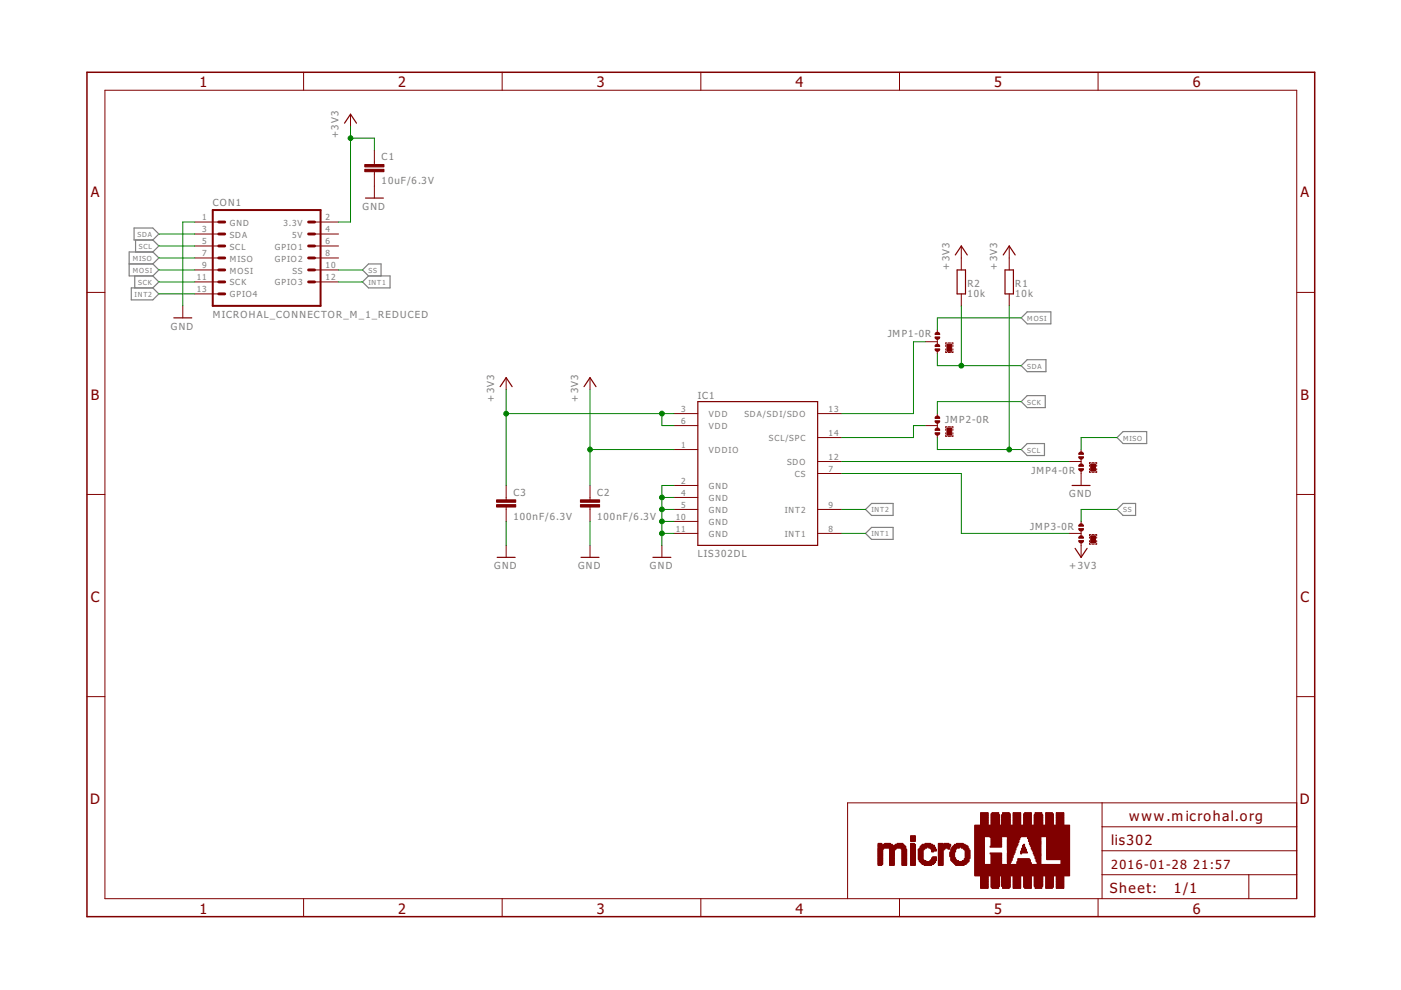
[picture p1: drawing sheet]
<svg xmlns="http://www.w3.org/2000/svg" width="297mm" height="210mm" viewBox="0 0 297 210" stroke-linecap="round" stroke-linejoin="round" font-family="sans-serif">
<defs><g id="words">
<g font-size="3.7" fill="#800000">
<text x="42.3" y="18.5">1</text>
<text x="84.4" y="18.5">2</text>
<text x="126.5" y="18.5">3</text>
<text x="168.7" y="18.5">4</text>
<text x="210.8" y="18.5">5</text>
<text x="252.9" y="18.5">6</text>
<text x="19.2" y="41.9">A</text>
<text x="275.7" y="41.9">A</text>
<text x="19.3" y="84.7">B</text>
<text x="275.8" y="84.7">B</text>
<text x="19.2" y="127.6">C</text>
<text x="275.7" y="127.6">C</text>
<text x="19.1" y="170.4">D</text>
<text x="275.6" y="170.4">D</text>
<text x="42.3" y="193.7">1</text>
<text x="84.4" y="193.7">2</text>
<text x="126.5" y="193.7">3</text>
<text x="168.7" y="193.7">4</text>
<text x="210.8" y="193.7">5</text>
<text x="252.9" y="193.7">6</text>
</g>
<g font-size="3.6" fill="#800000">
<text x="235.6" y="179.1">lis302</text>
<text x="239.4" y="174">www.microhal.org</text>
<text x="235.3" y="189.4">Sheet:</text>
<text x="248.9" y="189.3">1/1</text>
</g>
<g font-size="3.2" fill="#800000">
<text x="235.6" y="184.2">2016-01-28</text>
<text x="253" y="184.2">21:57</text>
</g>
<g font-size="2.5" fill="#808080">
<text x="71.8" y="29.3" transform="rotate(-90 71.8 29.3)">+3V3</text>
<text x="80.9" y="34">C1</text>
<text x="80.9" y="39.1">10uF/6.3V</text>
<text x="45.1" y="43.8">CON1</text>
<text x="76.8" y="44.5">GND</text>
<text x="201.3" y="57.2" transform="rotate(-90 201.3 57.2)">+3V3</text>
<text x="211.4" y="57.2" transform="rotate(-90 211.4 57.2)">+3V3</text>
<text x="205.1" y="63.1">10k</text>
<text x="205.1" y="60.8">R2</text>
<text x="215.3" y="63.1">10k</text>
<text x="215.3" y="60.8">R1</text>
<text x="36.2" y="69.9">GND</text>
<text x="45.1" y="67.4">MICROHAL_CONNECTOR_M_1_REDUCED</text>
<text x="188.2" y="71.4">JMP1-0R</text>
<text x="104.8" y="85.2" transform="rotate(-90 104.8 85.2)">+3V3</text>
<text x="122.6" y="85.2" transform="rotate(-90 122.6 85.2)">+3V3</text>
<text x="148" y="84.7">IC1</text>
<text x="200.4" y="89.7">JMP2-0R</text>
<text x="218.7" y="100.4">JMP4-0R</text>
<text x="108.8" y="105.1">C3</text>
<text x="126.6" y="105.1">C2</text>
<text x="226.7" y="105.5">GND</text>
<text x="108.8" y="110.2">100nF/6.3V</text>
<text x="126.6" y="110.2">100nF/6.3V</text>
<text x="218.4" y="112.3">JMP3-0R</text>
<text x="148" y="118.2">LIS302DL</text>
<text x="104.8" y="120.7">GND</text>
<text x="122.6" y="120.7">GND</text>
<text x="137.8" y="120.7">GND</text>
<text x="226.7" y="120.7">+3V3</text>
</g>
<g font-size="2.1" fill="#808080">
<text x="42.9" y="46.7">1</text>
<text x="48.7" y="47.8">GND</text>
<text x="60.1" y="47.8">3.3V</text>
<text x="69" y="46.7">2</text>
<text x="42.9" y="49.3">3</text>
<text x="42.9" y="51.8">5</text>
<text x="48.7" y="50.4">SDA</text>
<text x="48.7" y="52.9">SCL</text>
<text x="58.3" y="52.9">GPIO1</text>
<text x="61.9" y="50.4">5V</text>
<text x="69" y="49.3">4</text>
<text x="69" y="51.8">6</text>
<text x="41.7" y="59.4">11</text>
<text x="42.9" y="54.3">7</text>
<text x="42.9" y="56.9">9</text>
<text x="48.7" y="55.4">MISO</text>
<text x="48.7" y="58">MOSI</text>
<text x="58.3" y="55.5">GPIO2</text>
<text x="62" y="58">SS</text>
<text x="69" y="54.3">8</text>
<text x="69" y="56.9">10</text>
<text x="69" y="59.4">12</text>
<text x="41.7" y="62">13</text>
<text x="48.7" y="60.5">SCK</text>
<text x="48.7" y="63.1">GPIO4</text>
<text x="58.3" y="60.5">GPIO3</text>
<text x="144.5" y="87.3">3</text>
<text x="144.5" y="89.9">6</text>
<text x="150.3" y="88.5">VDD</text>
<text x="157.8" y="88.5">SDA/SDI/SDO</text>
<text x="175.7" y="87.3">13</text>
<text x="144.5" y="95">1</text>
<text x="150.3" y="91">VDD</text>
<text x="163" y="93.5">SCL/SPC</text>
<text x="175.7" y="92.4">14</text>
<text x="150.3" y="96.1">VDDIO</text>
<text x="166.9" y="98.6">SDO</text>
<text x="168.5" y="101.2">CS</text>
<text x="175.7" y="100">7</text>
<text x="175.7" y="97.5">12</text>
<text x="144.5" y="102.6">2</text>
<text x="144.5" y="105.1">4</text>
<text x="144.5" y="107.7">5</text>
<text x="150.3" y="103.7">GND</text>
<text x="150.3" y="106.2">GND</text>
<text x="175.7" y="107.7">9</text>
<text x="143.3" y="110.2">10</text>
<text x="143.3" y="112.7">11</text>
<text x="150.3" y="108.8">GND</text>
<text x="150.3" y="111.3">GND</text>
<text x="150.3" y="113.9">GND</text>
<text x="166.4" y="113.9">INT1</text>
<text x="166.4" y="108.8">INT2</text>
<text x="175.7" y="112.7">8</text>
</g>
<g font-size="1.8" fill="#808080">
<text x="29.1" y="50.2">SDA</text>
<text x="29.5" y="52.8">SCL</text>
<text x="28.1" y="57.9">MOSI</text>
<text x="28.1" y="55.3">MISO</text>
<text x="78.1" y="57.9">SS</text>
<text x="28.6" y="62.9">INT2</text>
<text x="29.3" y="60.4">SCK</text>
<text x="78.1" y="60.4">INT1</text>
<text x="217.8" y="68">MOSI</text>
<text x="217.8" y="78.2">SDA</text>
<text x="217.8" y="85.8">SCK</text>
<text x="217.8" y="96">SCL</text>
<text x="238.1" y="93.4">MISO</text>
<text x="184.8" y="113.7">INT1</text>
<text x="184.8" y="108.6">INT2</text>
<text x="238.1" y="108.6">SS</text>
</g>
</g></defs>
<g fill="none" stroke="#808080" stroke-width=".25">
<path d="M27.4 56h5M28.4 48.3h4l1.3 1.3-1.3 1.3h-4zM28.6 58.5v2.5M28.7 50.9v2.5M32.4 53.4h-5v5.1h5M32.4 56l1.3 1.2-1.3 1.3M32.4 50.9l1.3 1.3-1.3 1.2M32.4 58.5l1.3 1.3-1.3 1.2M32.4 53.4l1.3 1.3-1.3 1.3M76.9 59.8l1.2-1.3h4.6v2.5h-4.6zM78.1 58.5l-1.2-1.3 1.2-1.2h2.7v2.5M27.8 61h4.6l1.3 1.3-1.3 1.3h-4.6z"/>
<path d="M216.5 67.4l1.3-1.3h5v2.6h-5zM216.5 77.5l1.3-1.2h4v2.5h-4zM216.5 95.3l1.3-1.3h3.6v2.6h-3.6zM216.5 85.2l1.3-1.3h3.8v2.5h-3.8zM236.8 92.8l1.3-1.3h5v2.5h-5zM183.5 113.1l1.3-1.3h4.6v2.6h-4.6zM183.5 108l1.3-1.3h4.6v2.6h-4.6zM238.1 106.7h2.7v2.6h-2.7l-1.3-1.3z"/>
</g>
<g fill="none" stroke="#800000" stroke-width=".21">
<path d="M22.2 19.1h252.7v171.4h-252.7zM64.4 15.3v3.8M106.5 15.3v3.8M148.6 15.3v3.8M190.7 15.3v3.8M232.8 15.3v3.8M74.3 24.2v2.6M79.4 31.8v3.1M79.4 36.4v5.6M41.3 47.1h5.1M41.3 49.6h5.1M41.3 52.2h5.1"/>
<path d="M41.3 54.7h5.1M41.3 57.2h5.1M41.3 59.8h5.1M66.7 47.1h5.1M66.7 49.6h5.1M66.7 52.2h5.1M66.7 54.7h5.1M66.7 57.2h5.1M66.7 59.8h5.1M203.8 52.2v5M214 52.2v5M18.4 62h3.8"/>
<path d="M38.8 64.9v2.5M41.3 62.3h5.1M196.2 72.5h2.5M198.7 69.9v.8M198.7 71.9v1.1M198.7 74.2v.8M200.5 74.5v.2h.3M200.5 73.2v.3M200.5 74v.2M200.8 72.7h-.3v.3M201 74.7h.5M201 72.7h.5"/>
<path d="M201.8 72.7h.2v.3M202 74.5v.2h-.2M202 73.2v.3M202 74v.2M203.8 62.3v2.6M214 62.3v2.6M274.9 62h3.8M107.3 80.1v2.5M125.1 80.1v2.5M142.9 95.3h5.1M142.9 87.7h5.1M142.9 90.2h5.1"/>
<path d="M173.4 87.7h5M173.4 97.9h5M173.4 92.8h5M196.2 90.2h2.5M198.7 87.7v.8M198.7 89.7v1M198.7 92v.8M200.5 91v.2M200.5 91.8v.2M200.5 92.3v.2h.3M200.8 90.5h-.3v.2M201 92.5h.5"/>
<path d="M201 90.5h.5M201.8 90.5h.2v.2M202 91v.2M202 91.8v.2M202 92.3v.2h-.2M226.7 97.9h2.5M229.2 95.3v.8M229.2 97.3v1.1M229.2 99.6v3.3M231 98.6v.3M231 99.4v.2M231 99.9v.2h.2"/>
<path d="M231.2 98.1h-.2v.3M231.5 98.1h.5M232.3 98.1h.2v.3M232.5 98.6v.3M232.5 99.4v.2M232.5 99.9v.2h-.2M18.4 104.8h3.8M107.3 102.9v3.1M107.3 107.5v3.1M107.3 115.6v2.6M125.1 102.9v3.1M125.1 107.5v3.1"/>
<path d="M125.1 115.6v2.6M140.3 115.6v2.6M142.9 102.9h5.1M142.9 105.5h5.1M142.9 108h5.1M142.9 113.1h5.1M142.9 110.6h5.1M173.4 108h5M173.4 100.4h5M173.4 113.1h5M226.7 113.1h2.5M229.2 110.6v.7"/>
<path d="M229.2 112.6v1M229.2 114.9v3.3M231 115.1v.3h.2M231 113.9v.2M231 114.6v.3M231.2 113.3h-.2v.3M231.5 115.4h.5M231.5 113.3h.5M231.5 100.1h.5M232.3 113.3h.2v.3M232.5 115.1v.3h-.2M232.5 113.9v.2"/>
<path d="M232.5 114.6v.3M274.9 104.8h3.8M18.4 147.7h3.8M274.9 147.7h3.8M233.7 170.2v20.3M233.7 175.3h41.2M274.9 170.2h-95.2v20.3M64.4 190.5v3.9M106.5 190.5v3.9M148.6 190.5v3.9M190.7 190.5v3.9M232.8 190.5v3.9"/>
<path d="M233.7 185.5h41.2M233.7 180.4h41.2M264.8 185.5v5"/>
</g>
<path d="M18.4 15.3h260.3v179.1h-260.3z" fill="none" stroke="#800000" stroke-width=".32"/>
<g fill="#800000" stroke="#800000" stroke-width=".21">
<path d="M207.9 188.2h1.6v.2h-1.6z"/>
<path d="M210.3 188.2h1.5v.2h-1.5z"/>
<path d="M212.6 188.2h1.4v.2h-1.4z"/>
<path d="M214.8 188.2h1.6v.2h-1.6z"/>
<path d="M217.2 188.2h1.5v.2h-1.5z"/>
<path d="M219.5 188.2h1.4v.2h-1.4z"/>
<path d="M221.7 188.2h1.4v.2h-1.4z"/>
<path d="M223.9 188.2h1.7v.2h-1.7z"/>
<path d="M207.9 187.9h1.6v.3h-1.6z"/>
<path d="M210.1 187.9h1.6v.3h-1.6z"/>
<path d="M212.6 187.9h1.6v.3h-1.6z"/>
<path d="M214.8 187.9h1.6v.3h-1.6z"/>
<path d="M217 187.9h1.7v.3h-1.7z"/>
<path d="M219.5 187.9h1.4v.3h-1.4z"/>
<path d="M221.7 187.9h1.6v.3h-1.6z"/>
<path d="M223.9 187.9h1.7v.3h-1.7z"/>
<path d="M207.9 187.7h1.6v.3h-1.6z"/>
<path d="M210.1 187.7h1.8v.3h-1.8z"/>
<path d="M212.4 187.7h1.8v.3h-1.8z"/>
<path d="M214.8 187.7h1.6v.3h-1.6z"/>
<path d="M217 187.7h1.7v.3h-1.7z"/>
<path d="M219.3 187.7h1.8v.3h-1.8z"/>
<path d="M221.7 187.7h1.6v.3h-1.6z"/>
<path d="M223.9 187.7h1.7v.3h-1.7z"/>
<path d="M207.9 187.5h1.6v.2h-1.6z"/>
<path d="M210.1 187.5h1.8v.2h-1.8z"/>
<path d="M212.4 187.5h1.8v.2h-1.8z"/>
<path d="M214.8 187.5h1.6v.2h-1.6z"/>
<path d="M217 187.5h1.7v.2h-1.7z"/>
<path d="M219.3 187.5h1.8v.2h-1.8z"/>
<path d="M221.7 187.5h1.6v.2h-1.6z"/>
<path d="M223.9 187.5h1.7v.2h-1.7z"/>
<path d="M207.9 187.3h1.6v.3h-1.6z"/>
<path d="M210.1 187.3h1.8v.3h-1.8z"/>
<path d="M212.4 187.3h1.8v.3h-1.8z"/>
<path d="M214.8 187.3h1.6v.3h-1.6z"/>
<path d="M217 187.3h1.7v.3h-1.7z"/>
<path d="M219.3 187.3h1.8v.3h-1.8z"/>
<path d="M221.7 187.3h1.6v.3h-1.6z"/>
<path d="M223.9 187.3h1.7v.3h-1.7z"/>
<path d="M207.9 187.1h1.6v.2h-1.6z"/>
<path d="M210.1 187.1h1.8v.2h-1.8z"/>
<path d="M212.4 187.1h1.8v.2h-1.8z"/>
<path d="M214.8 187.1h1.6v.2h-1.6z"/>
<path d="M217 187.1h1.7v.2h-1.7z"/>
<path d="M219.3 187.1h1.8v.2h-1.8z"/>
<path d="M221.7 187.1h1.6v.2h-1.6z"/>
<path d="M223.9 187.1h1.7v.2h-1.7z"/>
<path d="M207.9 186.9h1.6v.2h-1.6z"/>
<path d="M210.1 186.9h1.8v.2h-1.8z"/>
<path d="M212.4 186.9h1.8v.2h-1.8z"/>
<path d="M214.8 186.9h1.6v.2h-1.6z"/>
<path d="M217 186.9h1.7v.2h-1.7z"/>
<path d="M219.3 186.9h1.8v.2h-1.8z"/>
<path d="M221.7 186.9h1.6v.2h-1.6z"/>
<path d="M223.9 186.9h1.7v.2h-1.7z"/>
<path d="M207.9 186.7h1.6v.2h-1.6z"/>
<path d="M210.1 186.7h1.8v.2h-1.8z"/>
<path d="M212.4 186.7h1.8v.2h-1.8z"/>
<path d="M214.8 186.7h1.6v.2h-1.6z"/>
<path d="M217 186.7h1.7v.2h-1.7z"/>
<path d="M219.3 186.7h1.8v.2h-1.8z"/>
<path d="M221.7 186.7h1.6v.2h-1.6z"/>
<path d="M223.9 186.7h1.7v.2h-1.7z"/>
<path d="M207.9 186.5h1.6v.2h-1.6z"/>
<path d="M210.1 186.5h1.8v.2h-1.8z"/>
<path d="M212.4 186.5h1.8v.2h-1.8z"/>
<path d="M214.8 186.5h1.6v.2h-1.6z"/>
<path d="M217 186.5h1.7v.2h-1.7z"/>
<path d="M219.3 186.5h1.8v.2h-1.8z"/>
<path d="M221.7 186.5h1.6v.2h-1.6z"/>
<path d="M223.9 186.5h1.7v.2h-1.7z"/>
<path d="M207.9 186.3h1.6v.2h-1.6z"/>
<path d="M210.1 186.3h1.8v.2h-1.8z"/>
<path d="M212.4 186.3h1.8v.2h-1.8z"/>
<path d="M214.8 186.3h1.6v.2h-1.6z"/>
<path d="M217 186.3h1.7v.2h-1.7z"/>
<path d="M219.3 186.3h1.8v.2h-1.8z"/>
<path d="M221.7 186.3h1.6v.2h-1.6z"/>
<path d="M223.9 186.3h1.7v.2h-1.7z"/>
<path d="M207.9 186.1h1.6v.2h-1.6z"/>
<path d="M210.1 186.1h1.8v.2h-1.8z"/>
<path d="M212.4 186.1h1.8v.2h-1.8z"/>
<path d="M214.8 186.1h1.6v.2h-1.6z"/>
<path d="M217 186.1h1.7v.2h-1.7z"/>
<path d="M219.3 186.1h1.8v.2h-1.8z"/>
<path d="M221.7 186.1h1.6v.2h-1.6z"/>
<path d="M223.9 186.1h1.7v.2h-1.7z"/>
<path d="M207.9 185.9h1.6v.2h-1.6z"/>
<path d="M210.1 185.9h1.8v.2h-1.8z"/>
<path d="M212.4 185.9h1.8v.2h-1.8z"/>
<path d="M214.8 185.9h1.6v.2h-1.6z"/>
<path d="M217 185.9h1.7v.2h-1.7z"/>
<path d="M219.3 185.9h1.8v.2h-1.8z"/>
<path d="M221.7 185.9h1.6v.2h-1.6z"/>
<path d="M223.9 185.9h1.7v.2h-1.7z"/>
<path d="M207.9 185.7h1.6v.2h-1.6z"/>
<path d="M210.1 185.7h1.8v.2h-1.8z"/>
<path d="M212.4 185.7h1.8v.2h-1.8z"/>
<path d="M214.8 185.7h1.6v.2h-1.6z"/>
<path d="M217 185.7h1.7v.2h-1.7z"/>
<path d="M219.3 185.7h1.8v.2h-1.8z"/>
<path d="M221.7 185.7h1.6v.2h-1.6z"/>
<path d="M223.9 185.7h1.7v.2h-1.7z"/>
<path d="M206.7 185.5h20.1v.2h-20.1z"/>
<path d="M206.7 185.3h20.1v.2h-20.1z"/>
<path d="M206.7 185.1h20.1v.2h-20.1z"/>
<path d="M206.7 184.9h20.1v.2h-20.1z"/>
<path d="M206.7 184.7h20.1v.2h-20.1z"/>
<path d="M206.7 184.5h20.1v.2h-20.1z"/>
<path d="M206.7 184.3h20.1v.2h-20.1z"/>
<path d="M206.7 184.1h20.1v.2h-20.1z"/>
<path d="M206.7 183.9h20.1v.2h-20.1z"/>
<path d="M206.7 183.7h20.1v.2h-20.1z"/>
<path d="M206.7 183.5h20.1v.2h-20.1z"/>
<path d="M186.2 183.3h.8v.2h-.8z"/>
<path d="M188.6 183.3h1v.2h-1z"/>
<path d="M191.2 183.3h1v.2h-1z"/>
<path d="M193.1 183.3h1v.2h-1z"/>
<path d="M195.9 183.3h1.6v.2h-1.6z"/>
<path d="M198.9 183.3h1.1v.2h-1.1z"/>
<path d="M202.6 183.3h1.8v.2h-1.8z"/>
<path d="M206.7 183.3h20.1v.2h-20.1z"/>
<path d="M186.1 183.1h1.1v.2h-1.1z"/>
<path d="M188.6 183.1h1v.2h-1z"/>
<path d="M191.2 183.1h1v.2h-1z"/>
<path d="M193.1 183.1h1v.2h-1z"/>
<path d="M195.5 183.1h2.5v.2h-2.5z"/>
<path d="M198.9 183.1h1.1v.2h-1.1z"/>
<path d="M202.4 183.1h2.5v.2h-2.5z"/>
<path d="M206.7 183.1h2v.2h-2z"/>
<path d="M210.1 183.1h2.3v.2h-2.3z"/>
<path d="M213.6 183.1h.6v.2h-.6z"/>
<path d="M215.6 183.1h3.1v.2h-3.1z"/>
<path d="M220.1 183.1h.6v.2h-.6z"/>
<path d="M225 183.1h1.8v.2h-1.8z"/>
<path d="M186.1 182.9h1.1v.2h-1.1z"/>
<path d="M188.6 182.9h1v.2h-1z"/>
<path d="M191.2 182.9h1v.2h-1z"/>
<path d="M193.1 182.9h1v.2h-1z"/>
<path d="M195.3 182.9h2.8v.2h-2.8z"/>
<path d="M198.9 182.9h1.1v.2h-1.1z"/>
<path d="M202.2 182.9h2.8v.2h-2.8z"/>
<path d="M206.7 182.9h2v.2h-2z"/>
<path d="M210.1 182.9h2.3v.2h-2.3z"/>
<path d="M213.6 182.9h.6v.2h-.6z"/>
<path d="M215.6 182.9h3.1v.2h-3.1z"/>
<path d="M219.9 182.9h.8v.2h-.8z"/>
<path d="M225 182.9h1.8v.2h-1.8z"/>
<path d="M186.1 182.7h1.1v.2h-1.1z"/>
<path d="M188.6 182.7h1v.2h-1z"/>
<path d="M191.2 182.7h1v.2h-1z"/>
<path d="M193.1 182.7h1v.2h-1z"/>
<path d="M195.1 182.7h3.3v.2h-3.3z"/>
<path d="M198.9 182.7h1.1v.2h-1.1z"/>
<path d="M202 182.7h3.3v.2h-3.3z"/>
<path d="M206.7 182.7h2v.2h-2z"/>
<path d="M210.1 182.7h2.3v.2h-2.3z"/>
<path d="M213.6 182.7h.8v.2h-.8z"/>
<path d="M215.6 182.7h2.8v.2h-2.8z"/>
<path d="M219.9 182.7h.8v.2h-.8z"/>
<path d="M225 182.7h1.8v.2h-1.8z"/>
<path d="M186.1 182.5h1.1v.2h-1.1z"/>
<path d="M188.6 182.5h1v.2h-1z"/>
<path d="M191.2 182.5h1v.2h-1z"/>
<path d="M193.1 182.5h1v.2h-1z"/>
<path d="M194.9 182.5h1.4v.2h-1.4z"/>
<path d="M197.1 182.5h1.3v.2h-1.3z"/>
<path d="M198.9 182.5h1.1v.2h-1.1z"/>
<path d="M201.8 182.5h1.4v.2h-1.4z"/>
<path d="M204 182.5h1.5v.2h-1.5z"/>
<path d="M206.7 182.5h2v.2h-2z"/>
<path d="M210.1 182.5h2.3v.2h-2.3z"/>
<path d="M213.6 182.5h.8v.2h-.8z"/>
<path d="M215.8 182.5h2.6v.2h-2.6z"/>
<path d="M219.7 182.5h1v.2h-1z"/>
<path d="M225 182.5h1.8v.2h-1.8z"/>
<path d="M186.1 182.3h1.1v.2h-1.1z"/>
<path d="M188.6 182.3h1v.2h-1z"/>
<path d="M191.2 182.3h1v.2h-1z"/>
<path d="M193.1 182.3h1v.2h-1z"/>
<path d="M194.9 182.3h1v.2h-1z"/>
<path d="M197.3 182.3h1.2v.2h-1.2z"/>
<path d="M198.9 182.3h1.1v.2h-1.1z"/>
<path d="M201.6 182.3h1.2v.2h-1.2z"/>
<path d="M204.4 182.3h1v.2h-1z"/>
<path d="M206.7 182.3h2v.2h-2z"/>
<path d="M210.1 182.3h2.3v.2h-2.3z"/>
<path d="M213.6 182.3h1v.2h-1z"/>
<path d="M215.8 182.3h2.6v.2h-2.6z"/>
<path d="M219.7 182.3h1v.2h-1z"/>
<path d="M225 182.3h1.8v.2h-1.8z"/>
<path d="M186.1 182.1h1.1v.2h-1.1z"/>
<path d="M188.6 182.1h1v.2h-1z"/>
<path d="M191.2 182.1h1v.2h-1z"/>
<path d="M193.1 182.1h1v.2h-1z"/>
<path d="M194.7 182.1h1v.2h-1z"/>
<path d="M197.5 182.1h1v.2h-1z"/>
<path d="M198.9 182.1h1.1v.2h-1.1z"/>
<path d="M201.6 182.1h1v.2h-1z"/>
<path d="M204.4 182.1h1v.2h-1z"/>
<path d="M206.7 182.1h2v.2h-2z"/>
<path d="M210.1 182.1h2.3v.2h-2.3z"/>
<path d="M213.6 182.1h1v.2h-1z"/>
<path d="M215.8 182.1h2.4v.2h-2.4z"/>
<path d="M219.7 182.1h1v.2h-1z"/>
<path d="M221.9 182.1h4.9v.2h-4.9z"/>
<path d="M186.1 181.9h1.1v.2h-1.1z"/>
<path d="M188.6 181.9h1v.2h-1z"/>
<path d="M191.2 181.9h1v.2h-1z"/>
<path d="M193.1 181.9h1v.2h-1z"/>
<path d="M194.7 181.9h1v.2h-1z"/>
<path d="M197.5 181.9h1v.2h-1z"/>
<path d="M198.9 181.9h1.1v.2h-1.1z"/>
<path d="M201.6 181.9h1v.2h-1z"/>
<path d="M204.6 181.9h1.1v.2h-1.1z"/>
<path d="M206.7 181.9h2v.2h-2z"/>
<path d="M210.1 181.9h2.3v.2h-2.3z"/>
<path d="M213.6 181.9h1v.2h-1z"/>
<path d="M219.5 181.9h1.2v.2h-1.2z"/>
<path d="M221.9 181.9h4.9v.2h-4.9z"/>
<path d="M186.1 181.7h1.1v.2h-1.1z"/>
<path d="M188.6 181.7h1v.2h-1z"/>
<path d="M191.2 181.7h1v.2h-1z"/>
<path d="M193.1 181.7h1v.2h-1z"/>
<path d="M194.7 181.7h1v.2h-1z"/>
<path d="M197.7 181.7h.8v.2h-.8z"/>
<path d="M198.9 181.7h1.1v.2h-1.1z"/>
<path d="M201.6 181.7h.8v.2h-.8z"/>
<path d="M204.6 181.7h1.1v.2h-1.1z"/>
<path d="M206.7 181.7h2v.2h-2z"/>
<path d="M210.1 181.7h2.3v.2h-2.3z"/>
<path d="M213.6 181.7h1.2v.2h-1.2z"/>
<path d="M219.5 181.7h1.2v.2h-1.2z"/>
<path d="M221.9 181.7h4.9v.2h-4.9z"/>
<path d="M186.1 181.4h1.1v.3h-1.1z"/>
<path d="M188.6 181.4h1v.3h-1z"/>
<path d="M191.2 181.4h1v.3h-1z"/>
<path d="M193.1 181.4h1v.3h-1z"/>
<path d="M194.7 181.4h1v.3h-1z"/>
<path d="M198.9 181.4h1.1v.3h-1.1z"/>
<path d="M201.4 181.4h1v.3h-1z"/>
<path d="M204.6 181.4h1.1v.3h-1.1z"/>
<path d="M206.7 181.4h2v.3h-2z"/>
<path d="M210.1 181.4h2.3v.3h-2.3z"/>
<path d="M213.6 181.4h1.2v.3h-1.2z"/>
<path d="M219.5 181.4h1.2v.3h-1.2z"/>
<path d="M221.9 181.4h4.9v.3h-4.9z"/>
<path d="M186.1 181.3h1.1v.2h-1.1z"/>
<path d="M188.6 181.3h1v.2h-1z"/>
<path d="M191.2 181.3h1v.2h-1z"/>
<path d="M193.1 181.3h1v.2h-1z"/>
<path d="M194.7 181.3h1v.2h-1z"/>
<path d="M198.9 181.3h1.1v.2h-1.1z"/>
<path d="M201.4 181.3h1v.2h-1z"/>
<path d="M204.6 181.3h1.1v.2h-1.1z"/>
<path d="M206.7 181.3h2v.2h-2z"/>
<path d="M210.1 181.3h2.3v.2h-2.3z"/>
<path d="M213.6 181.3h1.2v.2h-1.2z"/>
<path d="M219.3 181.3h1.4v.2h-1.4z"/>
<path d="M221.9 181.3h4.9v.2h-4.9z"/>
<path d="M186.1 181h1.1v.3h-1.1z"/>
<path d="M188.6 181h1v.3h-1z"/>
<path d="M191.2 181h1v.3h-1z"/>
<path d="M193.1 181h1v.3h-1z"/>
<path d="M194.7 181h1v.3h-1z"/>
<path d="M198.9 181h1.1v.3h-1.1z"/>
<path d="M201.4 181h1v.3h-1z"/>
<path d="M204.6 181h1.1v.3h-1.1z"/>
<path d="M206.7 181h2v.3h-2z"/>
<path d="M210.1 181h2.3v.3h-2.3z"/>
<path d="M213.6 181h1.4v.3h-1.4z"/>
<path d="M219.3 181h1.4v.3h-1.4z"/>
<path d="M221.9 181h4.9v.3h-4.9z"/>
<path d="M186.1 180.8h1.1v.3h-1.1z"/>
<path d="M188.6 180.8h1v.3h-1z"/>
<path d="M191.2 180.8h1v.3h-1z"/>
<path d="M193.1 180.8h1v.3h-1z"/>
<path d="M194.7 180.8h1v.3h-1z"/>
<path d="M198.9 180.8h1.1v.3h-1.1z"/>
<path d="M201.4 180.8h1v.3h-1z"/>
<path d="M204.6 180.8h1.1v.3h-1.1z"/>
<path d="M206.7 180.8h2v.3h-2z"/>
<path d="M209.9 180.8h2.5v.3h-2.5z"/>
<path d="M213.6 180.8h1.4v.3h-1.4z"/>
<path d="M216.4 180.8h.2v.3h-.2z"/>
<path d="M219.1 180.8h1.6v.3h-1.6z"/>
<path d="M221.9 180.8h4.9v.3h-4.9z"/>
<path d="M186.1 180.6h1.1v.2h-1.1z"/>
<path d="M188.6 180.6h1v.2h-1z"/>
<path d="M191.2 180.6h1v.2h-1z"/>
<path d="M193.1 180.6h1v.2h-1z"/>
<path d="M194.7 180.6h1v.2h-1z"/>
<path d="M198.9 180.6h1.1v.2h-1.1z"/>
<path d="M201.4 180.6h1v.2h-1z"/>
<path d="M204.6 180.6h1.1v.2h-1.1z"/>
<path d="M206.7 180.6h2v.2h-2z"/>
<path d="M213.6 180.6h1.6v.2h-1.6z"/>
<path d="M216.4 180.6h1.4v.2h-1.4z"/>
<path d="M219.1 180.6h1.6v.2h-1.6z"/>
<path d="M221.9 180.6h4.9v.2h-4.9z"/>
<path d="M186.1 180.4h1.1v.2h-1.1z"/>
<path d="M188.6 180.4h1v.2h-1z"/>
<path d="M191.2 180.4h1v.2h-1z"/>
<path d="M193.1 180.4h1v.2h-1z"/>
<path d="M194.7 180.4h1v.2h-1z"/>
<path d="M197.5 180.4h.5v.2h-.5z"/>
<path d="M198.9 180.4h1.1v.2h-1.1z"/>
<path d="M201.6 180.4h1v.2h-1z"/>
<path d="M204.6 180.4h1.1v.2h-1.1z"/>
<path d="M206.7 180.4h2v.2h-2z"/>
<path d="M213.6 180.4h1.6v.2h-1.6z"/>
<path d="M216.4 180.4h1.2v.2h-1.2z"/>
<path d="M219.1 180.4h1.6v.2h-1.6z"/>
<path d="M221.9 180.4h4.9v.2h-4.9z"/>
<path d="M186.1 180.2h1.1v.2h-1.1z"/>
<path d="M188.6 180.2h1v.2h-1z"/>
<path d="M191.2 180.2h1v.2h-1z"/>
<path d="M193.1 180.2h1v.2h-1z"/>
<path d="M194.7 180.2h1v.2h-1z"/>
<path d="M197.5 180.2h1v.2h-1z"/>
<path d="M198.9 180.2h1.1v.2h-1.1z"/>
<path d="M201.6 180.2h1v.2h-1z"/>
<path d="M204.6 180.2h1.1v.2h-1.1z"/>
<path d="M206.7 180.2h2v.2h-2z"/>
<path d="M213.6 180.2h1.6v.2h-1.6z"/>
<path d="M216.6 180.2h1v.2h-1z"/>
<path d="M218.9 180.2h1.8v.2h-1.8z"/>
<path d="M221.9 180.2h4.9v.2h-4.9z"/>
<path d="M186.1 180h1.1v.2h-1.1z"/>
<path d="M188.6 180h1.2v.2h-1.2z"/>
<path d="M191.2 180h1v.2h-1z"/>
<path d="M193.1 180h1v.2h-1z"/>
<path d="M194.7 180h1.2v.2h-1.2z"/>
<path d="M197.5 180h1v.2h-1z"/>
<path d="M198.9 180h1.3v.2h-1.3z"/>
<path d="M201.6 180h1v.2h-1z"/>
<path d="M204.4 180h1v.2h-1z"/>
<path d="M206.7 180h2v.2h-2z"/>
<path d="M213.6 180h1.8v.2h-1.8z"/>
<path d="M216.6 180h1v.2h-1z"/>
<path d="M218.9 180h1.8v.2h-1.8z"/>
<path d="M221.9 180h4.9v.2h-4.9z"/>
<path d="M186.1 179.8h1.3v.2h-1.3z"/>
<path d="M188.6 179.8h1.4v.2h-1.4z"/>
<path d="M191 179.8h1v.2h-1z"/>
<path d="M193.1 179.8h1v.2h-1z"/>
<path d="M194.9 179.8h1.2v.2h-1.2z"/>
<path d="M197.3 179.8h1v.2h-1z"/>
<path d="M198.9 179.8h1.5v.2h-1.5z"/>
<path d="M201 179.8h.4v.2h-.4z"/>
<path d="M201.8 179.8h1v.2h-1z"/>
<path d="M204.2 179.8h1.2v.2h-1.2z"/>
<path d="M206.7 179.8h2v.2h-2z"/>
<path d="M213.6 179.8h1.8v.2h-1.8z"/>
<path d="M216.6 179.8h.8v.2h-.8z"/>
<path d="M218.7 179.8h2v.2h-2z"/>
<path d="M221.9 179.8h4.9v.2h-4.9z"/>
<path d="M186.2 179.6h5.8v.2h-5.8z"/>
<path d="M193.1 179.6h1v.2h-1z"/>
<path d="M195.1 179.6h1.4v.2h-1.4z"/>
<path d="M196.9 179.6h1.5v.2h-1.5z"/>
<path d="M198.9 179.6h2.5v.2h-2.5z"/>
<path d="M201.8 179.6h1.6v.2h-1.6z"/>
<path d="M203.8 179.6h1.5v.2h-1.5z"/>
<path d="M206.7 179.6h2v.2h-2z"/>
<path d="M213.6 179.6h1.8v.2h-1.8z"/>
<path d="M216.8 179.6h.6v.2h-.6z"/>
<path d="M218.7 179.6h2v.2h-2z"/>
<path d="M221.9 179.6h4.9v.2h-4.9z"/>
<path d="M186.2 179.4h5.8v.2h-5.8z"/>
<path d="M193.1 179.4h1v.2h-1z"/>
<path d="M195.1 179.4h3v.2h-3z"/>
<path d="M198.9 179.4h2.5v.2h-2.5z"/>
<path d="M202 179.4h3.3v.2h-3.3z"/>
<path d="M206.7 179.4h2v.2h-2z"/>
<path d="M209.9 179.4h2.5v.2h-2.5z"/>
<path d="M213.6 179.4h2v.2h-2z"/>
<path d="M216.8 179.4h.4v.2h-.4z"/>
<path d="M218.7 179.4h2v.2h-2z"/>
<path d="M221.9 179.4h4.9v.2h-4.9z"/>
<path d="M186.1 179.2h3.3v.2h-3.3z"/>
<path d="M189.6 179.2h2.2v.2h-2.2z"/>
<path d="M193.1 179.2h1v.2h-1z"/>
<path d="M195.3 179.2h2.8v.2h-2.8z"/>
<path d="M198.9 179.2h2.7v.2h-2.7z"/>
<path d="M202.2 179.2h2.8v.2h-2.8z"/>
<path d="M206.7 179.2h2v.2h-2z"/>
<path d="M210.1 179.2h2.3v.2h-2.3z"/>
<path d="M213.6 179.2h2v.2h-2z"/>
<path d="M216.8 179.2h.4v.2h-.4z"/>
<path d="M218.4 179.2h2.3v.2h-2.3z"/>
<path d="M221.9 179.2h4.9v.2h-4.9z"/>
<path d="M186.2 179h.8v.2h-.8z"/>
<path d="M187.2 179h2v.2h-2z"/>
<path d="M189.8 179h1.8v.2h-1.8z"/>
<path d="M193.1 179h1v.2h-1z"/>
<path d="M195.5 179h2.2v.2h-2.2z"/>
<path d="M198.9 179h2.7v.2h-2.7z"/>
<path d="M202.4 179h2.2v.2h-2.2z"/>
<path d="M206.7 179h2v.2h-2z"/>
<path d="M210.1 179h2.3v.2h-2.3z"/>
<path d="M213.6 179h2.2v.2h-2.2z"/>
<path d="M217 179h.2v.2h-.2z"/>
<path d="M218.4 179h2.3v.2h-2.3z"/>
<path d="M221.9 179h4.9v.2h-4.9z"/>
<path d="M186.2 178.8h.8v.2h-.8z"/>
<path d="M187.6 178.8h1.2v.2h-1.2z"/>
<path d="M190.2 178.8h1.2v.2h-1.2z"/>
<path d="M193.1 178.8h.8v.2h-.8z"/>
<path d="M196.1 178.8h1.2v.2h-1.2z"/>
<path d="M198.9 178.8h1.1v.2h-1.1z"/>
<path d="M200.2 178.8h1v.2h-1z"/>
<path d="M202.8 178.8h1.4v.2h-1.4z"/>
<path d="M206.7 178.8h2v.2h-2z"/>
<path d="M210.1 178.8h2.3v.2h-2.3z"/>
<path d="M213.6 178.8h2.2v.2h-2.2z"/>
<path d="M218.2 178.8h2.5v.2h-2.5z"/>
<path d="M221.9 178.8h4.9v.2h-4.9z"/>
<path d="M206.7 178.6h2v.2h-2z"/>
<path d="M210.1 178.6h2.3v.2h-2.3z"/>
<path d="M213.6 178.6h2.2v.2h-2.2z"/>
<path d="M218.2 178.6h2.5v.2h-2.5z"/>
<path d="M221.9 178.6h4.9v.2h-4.9z"/>
<path d="M206.7 178.4h2v.2h-2z"/>
<path d="M210.1 178.4h2.3v.2h-2.3z"/>
<path d="M213.6 178.4h2.4v.2h-2.4z"/>
<path d="M218.2 178.4h2.5v.2h-2.5z"/>
<path d="M221.9 178.4h4.9v.2h-4.9z"/>
<path d="M193.1 178.2h1v.2h-1z"/>
<path d="M206.7 178.2h2v.2h-2z"/>
<path d="M210.1 178.2h2.3v.2h-2.3z"/>
<path d="M213.6 178.2h2.4v.2h-2.4z"/>
<path d="M218.1 178.2h2.6v.2h-2.6z"/>
<path d="M221.9 178.2h4.9v.2h-4.9z"/>
<path d="M193.1 178h1v.2h-1z"/>
<path d="M206.7 178h2v.2h-2z"/>
<path d="M210.1 178h2.3v.2h-2.3z"/>
<path d="M213.6 178h2.4v.2h-2.4z"/>
<path d="M218.1 178h2.6v.2h-2.6z"/>
<path d="M221.9 178h4.9v.2h-4.9z"/>
<path d="M193.1 177.8h1v.2h-1z"/>
<path d="M206.7 177.8h2v.2h-2z"/>
<path d="M210.1 177.8h2.3v.2h-2.3z"/>
<path d="M213.6 177.8h2.6v.2h-2.6z"/>
<path d="M218.1 177.8h2.6v.2h-2.6z"/>
<path d="M221.9 177.8h4.9v.2h-4.9z"/>
<path d="M193.1 177.6h1v.2h-1z"/>
<path d="M206.7 177.6h2v.2h-2z"/>
<path d="M210.1 177.6h2.3v.2h-2.3z"/>
<path d="M213.6 177.6h2.6v.2h-2.6z"/>
<path d="M217.8 177.6h2.9v.2h-2.9z"/>
<path d="M221.9 177.6h4.9v.2h-4.9z"/>
<path d="M193.1 177.4h1v.2h-1z"/>
<path d="M206.7 177.4h2v.2h-2z"/>
<path d="M209.9 177.4h2.5v.2h-2.5z"/>
<path d="M213.6 177.4h2.8v.2h-2.8z"/>
<path d="M217.8 177.4h2.9v.2h-2.9z"/>
<path d="M221.9 177.4h4.9v.2h-4.9z"/>
<path d="M193.1 177.2h1v.2h-1z"/>
<path d="M206.7 177.2h20.1v.2h-20.1z"/>
<path d="M206.7 177h20.1v.2h-20.1z"/>
<path d="M206.7 176.8h20.1v.2h-20.1z"/>
<path d="M206.7 176.6h20.1v.2h-20.1z"/>
<path d="M206.7 176.4h20.1v.2h-20.1z"/>
<path d="M206.7 176.2h20.1v.2h-20.1z"/>
<path d="M206.7 176h20.1v.2h-20.1z"/>
<path d="M206.7 175.8h20.1v.2h-20.1z"/>
<path d="M206.7 175.6h20.1v.2h-20.1z"/>
<path d="M206.7 175.3h20.1v.3h-20.1z"/>
<path d="M206.7 175.2h20.1v.2h-20.1z"/>
<path d="M206.7 174.9h20.1v.3h-20.1z"/>
<path d="M207.9 174.8h1.6v.2h-1.6z"/>
<path d="M210.1 174.8h1.8v.2h-1.8z"/>
<path d="M212.4 174.8h1.8v.2h-1.8z"/>
<path d="M214.8 174.8h1.6v.2h-1.6z"/>
<path d="M217 174.8h1.7v.2h-1.7z"/>
<path d="M219.3 174.8h1.8v.2h-1.8z"/>
<path d="M221.7 174.8h1.6v.2h-1.6z"/>
<path d="M223.9 174.8h1.7v.2h-1.7z"/>
<path d="M207.9 174.5h1.6v.3h-1.6z"/>
<path d="M210.1 174.5h1.8v.3h-1.8z"/>
<path d="M212.4 174.5h1.8v.3h-1.8z"/>
<path d="M214.8 174.5h1.6v.3h-1.6z"/>
<path d="M217 174.5h1.7v.3h-1.7z"/>
<path d="M219.3 174.5h1.8v.3h-1.8z"/>
<path d="M221.7 174.5h1.6v.3h-1.6z"/>
<path d="M223.9 174.5h1.7v.3h-1.7z"/>
<path d="M207.9 174.3h1.6v.2h-1.6z"/>
<path d="M210.1 174.3h1.8v.2h-1.8z"/>
<path d="M212.4 174.3h1.8v.2h-1.8z"/>
<path d="M214.8 174.3h1.6v.2h-1.6z"/>
<path d="M217 174.3h1.7v.2h-1.7z"/>
<path d="M219.3 174.3h1.8v.2h-1.8z"/>
<path d="M221.7 174.3h1.6v.2h-1.6z"/>
<path d="M223.9 174.3h1.7v.2h-1.7z"/>
<path d="M207.9 174.1h1.6v.2h-1.6z"/>
<path d="M210.1 174.1h1.8v.2h-1.8z"/>
<path d="M212.4 174.1h1.8v.2h-1.8z"/>
<path d="M214.8 174.1h1.6v.2h-1.6z"/>
<path d="M217 174.1h1.7v.2h-1.7z"/>
<path d="M219.3 174.1h1.8v.2h-1.8z"/>
<path d="M221.7 174.1h1.6v.2h-1.6z"/>
<path d="M223.9 174.1h1.7v.2h-1.7z"/>
<path d="M207.9 173.9h1.6v.2h-1.6z"/>
<path d="M210.1 173.9h1.8v.2h-1.8z"/>
<path d="M212.4 173.9h1.8v.2h-1.8z"/>
<path d="M214.8 173.9h1.6v.2h-1.6z"/>
<path d="M217 173.9h1.7v.2h-1.7z"/>
<path d="M219.3 173.9h1.8v.2h-1.8z"/>
<path d="M221.7 173.9h1.6v.2h-1.6z"/>
<path d="M223.9 173.9h1.7v.2h-1.7z"/>
<path d="M207.9 173.7h1.6v.2h-1.6z"/>
<path d="M210.1 173.7h1.8v.2h-1.8z"/>
<path d="M212.4 173.7h1.8v.2h-1.8z"/>
<path d="M214.8 173.7h1.6v.2h-1.6z"/>
<path d="M217 173.7h1.7v.2h-1.7z"/>
<path d="M219.3 173.7h1.8v.2h-1.8z"/>
<path d="M221.7 173.7h1.6v.2h-1.6z"/>
<path d="M223.9 173.7h1.7v.2h-1.7z"/>
<path d="M207.9 173.5h1.6v.2h-1.6z"/>
<path d="M210.1 173.5h1.8v.2h-1.8z"/>
<path d="M212.4 173.5h1.8v.2h-1.8z"/>
<path d="M214.8 173.5h1.6v.2h-1.6z"/>
<path d="M217 173.5h1.7v.2h-1.7z"/>
<path d="M219.3 173.5h1.8v.2h-1.8z"/>
<path d="M221.7 173.5h1.6v.2h-1.6z"/>
<path d="M223.9 173.5h1.7v.2h-1.7z"/>
<path d="M207.9 173.3h1.6v.2h-1.6z"/>
<path d="M210.1 173.3h1.8v.2h-1.8z"/>
<path d="M212.4 173.3h1.8v.2h-1.8z"/>
<path d="M214.8 173.3h1.6v.2h-1.6z"/>
<path d="M217 173.3h1.7v.2h-1.7z"/>
<path d="M219.3 173.3h1.8v.2h-1.8z"/>
<path d="M221.7 173.3h1.6v.2h-1.6z"/>
<path d="M223.9 173.3h1.7v.2h-1.7z"/>
<path d="M207.9 173.1h1.6v.2h-1.6z"/>
<path d="M210.1 173.1h1.8v.2h-1.8z"/>
<path d="M212.4 173.1h1.8v.2h-1.8z"/>
<path d="M214.8 173.1h1.6v.2h-1.6z"/>
<path d="M217 173.1h1.7v.2h-1.7z"/>
<path d="M219.3 173.1h1.8v.2h-1.8z"/>
<path d="M221.7 173.1h1.6v.2h-1.6z"/>
<path d="M223.9 173.1h1.7v.2h-1.7z"/>
<path d="M207.9 172.9h1.6v.2h-1.6z"/>
<path d="M210.1 172.9h1.8v.2h-1.8z"/>
<path d="M212.4 172.9h1.8v.2h-1.8z"/>
<path d="M214.8 172.9h1.6v.2h-1.6z"/>
<path d="M217 172.9h1.7v.2h-1.7z"/>
<path d="M219.3 172.9h1.8v.2h-1.8z"/>
<path d="M221.7 172.9h1.6v.2h-1.6z"/>
<path d="M223.9 172.9h1.7v.2h-1.7z"/>
<path d="M207.9 172.7h1.6v.2h-1.6z"/>
<path d="M210.1 172.7h1.8v.2h-1.8z"/>
<path d="M212.4 172.7h1.8v.2h-1.8z"/>
<path d="M214.8 172.7h1.6v.2h-1.6z"/>
<path d="M217 172.7h1.7v.2h-1.7z"/>
<path d="M219.3 172.7h1.8v.2h-1.8z"/>
<path d="M221.7 172.7h1.6v.2h-1.6z"/>
<path d="M223.9 172.7h1.7v.2h-1.7z"/>
<path d="M207.9 172.5h1.6v.2h-1.6z"/>
<path d="M210.1 172.5h1.6v.2h-1.6z"/>
<path d="M212.6 172.5h1.6v.2h-1.6z"/>
<path d="M214.8 172.5h1.6v.2h-1.6z"/>
<path d="M217 172.5h1.7v.2h-1.7z"/>
<path d="M219.5 172.5h1.4v.2h-1.4z"/>
<path d="M221.7 172.5h1.6v.2h-1.6z"/>
<path d="M223.9 172.5h1.7v.2h-1.7z"/>
<path d="M207.9 172.3h1.6v.2h-1.6z"/>
<path d="M210.3 172.3h1.5v.2h-1.5z"/>
<path d="M212.6 172.3h1.4v.2h-1.4z"/>
<path d="M214.8 172.3h1.6v.2h-1.6z"/>
<path d="M217.2 172.3h1.5v.2h-1.5z"/>
<path d="M219.5 172.3h1.4v.2h-1.4z"/>
<path d="M221.7 172.3h1.4v.2h-1.4z"/>
<path d="M223.9 172.3h1.7v.2h-1.7z"/>
<path d="M77.3 35.9h4.1v.5h-4.1z"/>
<path d="M77.3 34.9h4.1v.5h-4.1z"/>
<path d="M123.1 107h4v.5h-4z"/>
<path d="M123.1 106h4v.5h-4z"/>
<path d="M105.3 107h4v.5h-4z"/>
<path d="M105.3 106h4v.5h-4z"/>
<path d="M200.8 73h1v1.5h-1z"/>
<path d="M200.8 90.7h1v1.6h-1z"/>
<path d="M231.2 113.6h1.1v1.5h-1.1z"/>
<path d="M231.2 98.4h1.1v1.5h-1.1z"/>
</g>
<path d="M45.1 44.5h22.9v20.4h-22.9z" fill="none" stroke="#800000" stroke-width=".42"/>
<g fill="none" stroke="#800000" stroke-width=".61">
<path d="M46.4 52.2h1.2M46.4 49.6h1.2M46.4 47.1h1.2M46.4 59.8h1.2M46.4 57.2h1.2M46.4 54.7h1.2M65.4 52.2h1.3M65.4 49.6h1.3M65.4 47.1h1.3M65.4 59.8h1.3M65.4 57.2h1.3M65.4 54.7h1.3"/>
<path d="M46.4 62.3h1.2"/>
</g>
<g fill="none" stroke="#800000" stroke-width=".25">
<path d="M73 26.1l1.3-1.9 1.3 1.9M77.5 42h3.8M202.5 54.1l1.3-1.9 1.3 1.9M202.9 57.2h1.8v5.1h-1.8zM212.7 54.1l1.3-1.9 1.2 1.9M213.1 57.2h1.8v5.1h-1.8zM36.9 67.4h3.8M106 82l1.3-1.9 1.3 1.9M123.8 82l1.3-1.9 1.3 1.9M148 85.2h25.4v30.4h-25.4zM105.4 118.2h3.8M123.2 118.2h3.8"/>
<path d="M138.4 118.2h3.8M227.3 102.9h3.8M227.9 116.3l1.3 1.9 1.3-1.9"/>
</g>
<g fill="#800000" stroke="#800000" stroke-width=".21">
<path d="M198.2 74h1a.5 .5 0 0 1-.5 .5 .5 .5 0 0 1-.5-.5z" fill-rule="evenodd"/>
<path d="M198.2 71.4h1a.5 .5 0 0 1-.5 .6 .5 .5 0 0 1-.5-.6z" fill-rule="evenodd"/>
<path d="M198.3 73.2a.51 .51 0 0 1 .6-.2 .51 .51 0 0 1 .3 .5h-1z" fill-rule="evenodd"/>
<path d="M198.3 70.7a.51 .51 0 0 1 .6-.3 .51 .51 0 0 1 .3 .5h-1z" fill-rule="evenodd"/>
<path d="M198.2 91.8h1a.5 .5 0 0 1-.5 .5 .5 .5 0 0 1-.5-.5z" fill-rule="evenodd"/>
<path d="M198.2 89.2h1a.5 .5 0 0 1-.5 .5 .5 .5 0 0 1-.5-.5z" fill-rule="evenodd"/>
<path d="M198.3 91a.51 .51 0 0 1 .6-.3 .51 .51 0 0 1 .3 .5h-1z" fill-rule="evenodd"/>
<path d="M198.3 88.5a.51 .51 0 0 1 .6-.3 .51 .51 0 0 1 .3 .5h-1z" fill-rule="evenodd"/>
<path d="M228.7 114.6h1a.51 .51 0 0 1-.5 .5 .51 .51 0 0 1-.5-.5z" fill-rule="evenodd"/>
<path d="M228.7 112.1h1a.51 .51 0 0 1-.5 .5 .51 .51 0 0 1-.5-.5z" fill-rule="evenodd"/>
<path d="M228.9 113.7l.5-.1 .3 .5h-1z" fill-rule="evenodd"/>
<path d="M228.9 111.2l.5-.1 .3 .5h-1z" fill-rule="evenodd"/>
<path d="M228.7 99.4h1a.51 .51 0 0 1-.5 .5 .51 .51 0 0 1-.5-.5z" fill-rule="evenodd"/>
<path d="M228.7 96.8h1a.51 .51 0 0 1-.5 .6 .51 .51 0 0 1-.5-.6z" fill-rule="evenodd"/>
<path d="M228.9 98.5l.5-.1 .3 .5h-1z" fill-rule="evenodd"/>
<path d="M228.8 96.1a.51 .51 0 0 1 .5-.3 .51 .51 0 0 1 .4 .5h-1z" fill-rule="evenodd"/>
</g>
<g fill="none" stroke="#008000" stroke-width=".21">
<path d="M74.3 26.8v20.3h-2.5M74.3 29.3h5.1v2.5M33.7 59.8h7.6M33.7 57.2h7.6M33.7 52.2h7.6M33.7 49.6h7.6M33.7 54.7h7.6M41.3 47.1h-2.5v17.8M71.8 59.8h5.1M71.8 57.2h5.1M33.7 62.3h7.6M196.2 72.5h-2.5v15.2h-15.3"/>
<path d="M198.7 75v2.5h17.8M203.8 64.9v12.6M214 64.9v30.4M216.5 67.4h-17.8v2.5M107.3 82.6v20.3M107.3 87.7h35.6M125.1 82.6v20.3M125.1 95.3h17.8M140.3 87.7v2.5h2.6M178.4 97.9h48.3M196.2 90.2h-2.5v2.6h-15.3M198.7 92.8v2.5h17.8"/>
<path d="M216.5 85.2h-17.8v2.5M236.8 92.8h-7.6v2.5M107.3 110.6v5M125.1 110.6v5M140.3 113.1h2.6M140.3 110.6h2.6M140.3 108h2.6M140.3 105.5h2.6M142.9 102.9h-2.6v12.7M178.4 113.1h5.1M178.4 100.4h25.4v12.7h22.9M178.4 108h5.1"/>
<path d="M236.8 108h-7.6v2.6"/>
</g>
<g fill="#008000" stroke="#008000" stroke-width=".21">
<circle cx="140.3" cy="113.1" r=".51"/>
<circle cx="140.3" cy="110.6" r=".51"/>
<circle cx="140.3" cy="108" r=".51"/>
<circle cx="140.3" cy="105.5" r=".51"/>
<circle cx="140.3" cy="87.7" r=".51"/>
<circle cx="107.3" cy="87.7" r=".51"/>
<circle cx="125.1" cy="95.3" r=".51"/>
<circle cx="74.3" cy="29.3" r=".51"/>
<circle cx="214" cy="95.3" r=".51"/>
<circle cx="203.8" cy="77.5" r=".51"/>
</g>
<use href="#words"/>
</svg>
